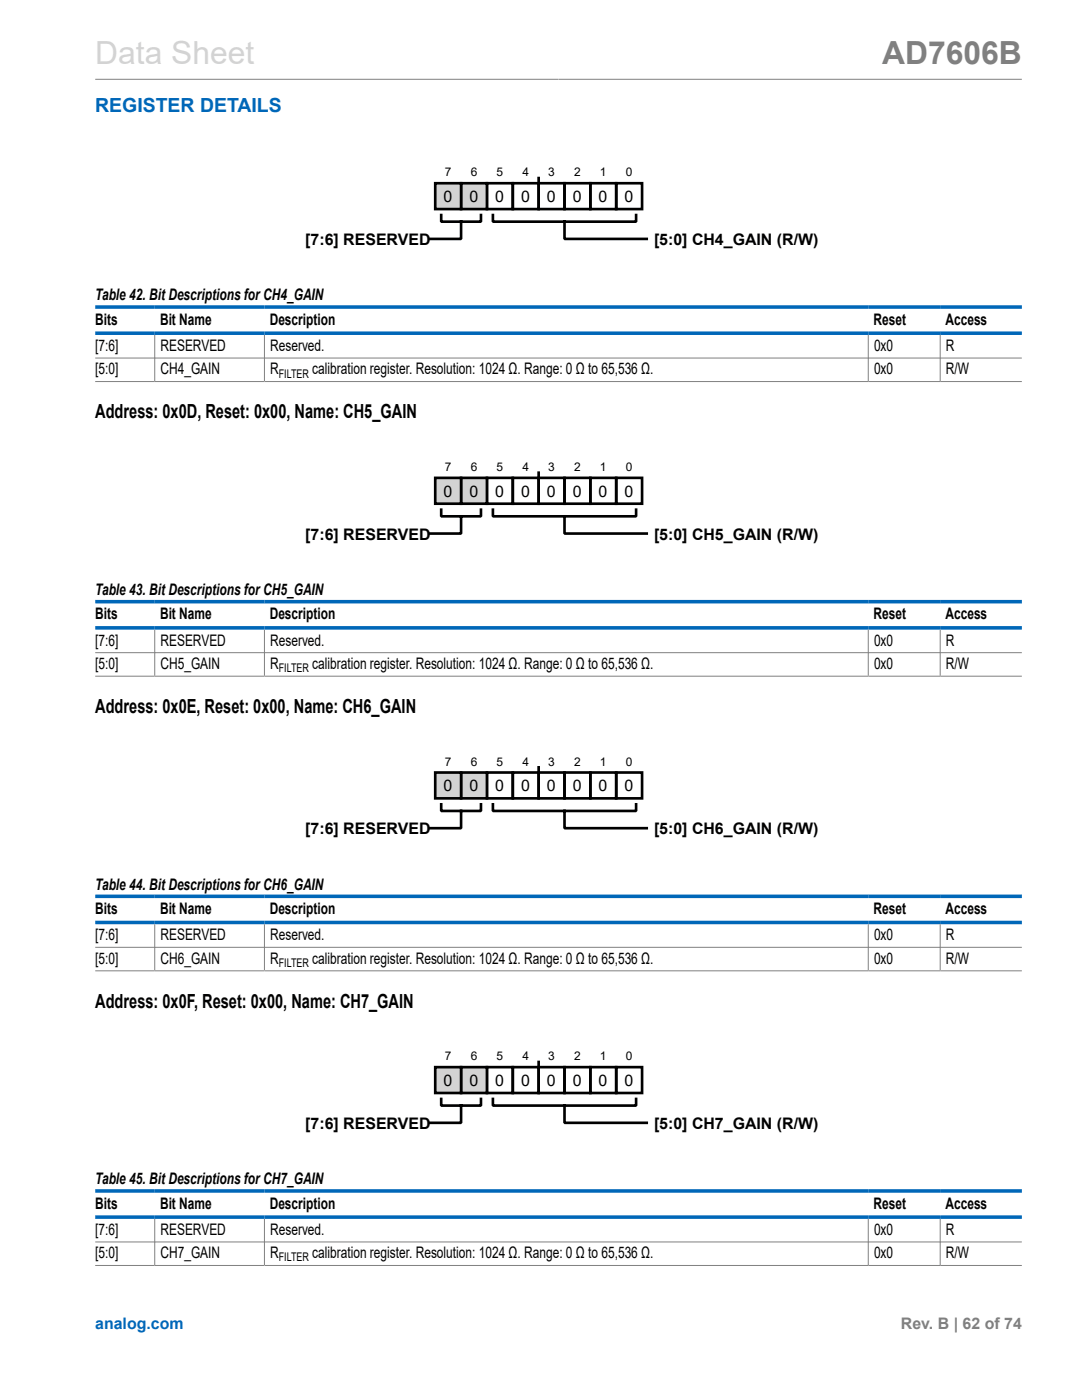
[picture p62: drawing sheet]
<svg xmlns="http://www.w3.org/2000/svg" width="216mm" height="279mm" viewBox="0 0 216 279" stroke-linecap="round" stroke-linejoin="round" font-family="sans-serif">
<defs><g id="words">
<text font-size="6.3" fill="#d3d3d3" x="19" y="12.7">Data Sheet</text>
<text font-size="6.3" fill="#808080" x="176" y="12.7">AD7606B</text>
<text font-size="3.9" fill="#0067b8" x="19" y="22.3">REGISTER DETAILS</text>
<g font-size="3.9">
<text x="19" y="83.5">Address: 0x0D, Reset: 0x00, Name: CH5_GAIN</text>
<text x="19" y="142.3">Address: 0x0E, Reset: 0x00, Name: CH6_GAIN</text>
<text x="19" y="201.1">Address: 0x0F, Reset: 0x00, Name: CH7_GAIN</text>
</g>
<g font-size="3.2">
<text x="88.5" y="40.3">0</text>
<text x="93.7" y="40.3">0</text>
<text x="98.8" y="40.3">0</text>
<text x="104" y="40.3">0</text>
<text x="109.1" y="40.3">0</text>
<text x="114.3" y="40.3">0</text>
<text x="119.5" y="40.3">0</text>
<text x="124.6" y="40.3">0</text>
<text x="60.9" y="48.9">[7:6] RESERVED</text>
<text x="130.5" y="48.9">[5:0] CH4_GAIN (R/W)</text>
<text x="19" y="59.9">Table 42. Bit Descriptions for CH4_GAIN</text>
<text x="19" y="64.8">Bits</text>
<text x="31.9" y="64.8">Bit Name</text>
<text x="53.8" y="64.8">Description</text>
<text x="174.3" y="64.8">Reset</text>
<text x="188.7" y="64.8">Access</text>
<text x="19" y="70">[7:6]</text>
<text x="32" y="70">RESERVED</text>
<text x="53.9" y="70">Reserved.</text>
<text x="174.4" y="70">0x0</text>
<text x="188.8" y="70">R</text>
<text x="19" y="74.7">[5:0]</text>
<text x="32" y="74.7">CH4_GAIN</text>
<text x="53.9" y="74.7">R</text>
<text x="62.3" y="74.7">calibration register. Resolution: 1024 Ω. Range: 0 Ω to 65,536 Ω.</text>
<text x="174.4" y="74.7">0x0</text>
<text x="188.8" y="74.7">R/W</text>
<text x="88.5" y="99.1">0</text>
<text x="93.7" y="99.1">0</text>
<text x="98.8" y="99.1">0</text>
<text x="104" y="99.1">0</text>
<text x="109.1" y="99.1">0</text>
<text x="114.3" y="99.1">0</text>
<text x="119.5" y="99.1">0</text>
<text x="124.6" y="99.1">0</text>
<text x="60.9" y="107.7">[7:6] RESERVED</text>
<text x="130.5" y="107.7">[5:0] CH5_GAIN (R/W)</text>
<text x="19" y="118.7">Table 43. Bit Descriptions for CH5_GAIN</text>
<text x="19" y="123.6">Bits</text>
<text x="31.9" y="123.6">Bit Name</text>
<text x="53.8" y="123.6">Description</text>
<text x="174.3" y="123.6">Reset</text>
<text x="188.7" y="123.6">Access</text>
<text x="19" y="128.8">[7:6]</text>
<text x="32" y="128.8">RESERVED</text>
<text x="53.9" y="128.8">Reserved.</text>
<text x="174.4" y="128.8">0x0</text>
<text x="188.8" y="128.8">R</text>
<text x="19" y="133.5">[5:0]</text>
<text x="32" y="133.5">CH5_GAIN</text>
<text x="53.9" y="133.5">R</text>
<text x="62.3" y="133.5">calibration register. Resolution: 1024 Ω. Range: 0 Ω to 65,536 Ω.</text>
<text x="174.4" y="133.5">0x0</text>
<text x="188.8" y="133.5">R/W</text>
<text x="88.5" y="157.9">0</text>
<text x="93.7" y="157.9">0</text>
<text x="98.8" y="157.9">0</text>
<text x="104" y="157.9">0</text>
<text x="109.1" y="157.9">0</text>
<text x="114.3" y="157.9">0</text>
<text x="119.5" y="157.9">0</text>
<text x="124.6" y="157.9">0</text>
<text x="60.9" y="166.5">[7:6] RESERVED</text>
<text x="130.5" y="166.5">[5:0] CH6_GAIN (R/W)</text>
<text x="19" y="177.5">Table 44. Bit Descriptions for CH6_GAIN</text>
<text x="19" y="182.4">Bits</text>
<text x="31.9" y="182.4">Bit Name</text>
<text x="53.8" y="182.4">Description</text>
<text x="174.3" y="182.4">Reset</text>
<text x="188.7" y="182.4">Access</text>
<text x="19" y="187.6">[7:6]</text>
<text x="32" y="187.6">RESERVED</text>
<text x="53.9" y="187.6">Reserved.</text>
<text x="174.4" y="187.6">0x0</text>
<text x="188.8" y="187.6">R</text>
<text x="19" y="192.3">[5:0]</text>
<text x="32" y="192.3">CH6_GAIN</text>
<text x="53.9" y="192.3">R</text>
<text x="62.3" y="192.3">calibration register. Resolution: 1024 Ω. Range: 0 Ω to 65,536 Ω.</text>
<text x="174.4" y="192.3">0x0</text>
<text x="188.8" y="192.3">R/W</text>
<text x="88.5" y="216.7">0</text>
<text x="93.7" y="216.7">0</text>
<text x="98.8" y="216.7">0</text>
<text x="104" y="216.7">0</text>
<text x="109.1" y="216.7">0</text>
<text x="114.3" y="216.7">0</text>
<text x="119.5" y="216.7">0</text>
<text x="124.6" y="216.7">0</text>
<text x="60.9" y="225.3">[7:6] RESERVED</text>
<text x="130.5" y="225.3">[5:0] CH7_GAIN (R/W)</text>
<text x="19" y="236.3">Table 45. Bit Descriptions for CH7_GAIN</text>
<text x="19" y="241.2">Bits</text>
<text x="31.9" y="241.2">Bit Name</text>
<text x="53.8" y="241.2">Description</text>
<text x="174.3" y="241.2">Reset</text>
<text x="188.7" y="241.2">Access</text>
<text x="19" y="246.4">[7:6]</text>
<text x="19" y="251.1">[5:0]</text>
<text x="32" y="246.4">RESERVED</text>
<text x="32" y="251.1">CH7_GAIN</text>
<text x="53.9" y="246.4">Reserved.</text>
<text x="53.9" y="251.1">R</text>
<text x="62.3" y="251.1">calibration register. Resolution: 1024 Ω. Range: 0 Ω to 65,536 Ω.</text>
<text x="174.4" y="246.4">0x0</text>
<text x="174.4" y="251.1">0x0</text>
<text x="188.8" y="246.4">R</text>
<text x="188.8" y="251.1">R/W</text>
</g>
<text font-size="3.2" fill="#0067b8" x="19" y="265.3">analog.com</text>
<text font-size="3.2" fill="#808080" x="179.8" y="265.3">Rev. B | 62 of 74</text>
<g font-size="2.4">
<text x="88.8" y="35.2">7</text>
<text x="93.9" y="35.2">6</text>
<text x="99.1" y="35.2">5</text>
<text x="104.2" y="35.2">4</text>
<text x="109.4" y="35.2">3</text>
<text x="114.6" y="35.2">2</text>
<text x="119.7" y="35.2">1</text>
<text x="124.9" y="35.2">0</text>
<text x="55.6" y="75.4">FILTER</text>
<text x="88.8" y="94">7</text>
<text x="93.9" y="94">6</text>
<text x="99.1" y="94">5</text>
<text x="104.2" y="94">4</text>
<text x="109.4" y="94">3</text>
<text x="114.6" y="94">2</text>
<text x="119.7" y="94">1</text>
<text x="124.9" y="94">0</text>
<text x="55.6" y="134.2">FILTER</text>
<text x="88.8" y="152.8">7</text>
<text x="93.9" y="152.8">6</text>
<text x="99.1" y="152.8">5</text>
<text x="104.2" y="152.8">4</text>
<text x="109.4" y="152.8">3</text>
<text x="114.6" y="152.8">2</text>
<text x="119.7" y="152.8">1</text>
<text x="124.9" y="152.8">0</text>
<text x="55.6" y="193">FILTER</text>
<text x="88.8" y="211.6">7</text>
<text x="93.9" y="211.6">6</text>
<text x="99.1" y="211.6">5</text>
<text x="104.2" y="211.6">4</text>
<text x="109.4" y="211.6">3</text>
<text x="114.6" y="211.6">2</text>
<text x="119.7" y="211.6">1</text>
<text x="124.9" y="211.6">0</text>
<text x="55.6" y="251.8">FILTER</text>
</g>
</g></defs>
<path d="M19 15.8h184.9" fill="none" stroke="#808080" stroke-width=".2"/>
<path d="M97.2 36.6h5.1v5.1h-5.1zM102.3 36.6h5.2v5.1h-5.2zM107.5 36.6h5.1v5.1h-5.1zM112.6 36.6h5.2v5.1h-5.2zM117.8 36.6h5.2v5.1h-5.2zM123 36.6h5.1v5.1h-5.1z" fill="none" stroke="#000" stroke-width=".53"/>
<path d="M92 36.6h5.2v5.1h-5.2z" fill-rule="evenodd" fill="#d3d3d3"/>
<path d="M92 36.6h5.2v5.1h-5.2z" fill="none" stroke="#000" stroke-width=".53"/>
<path d="M86.8 36.6h5.2v5.1h-5.2z" fill-rule="evenodd" fill="#d3d3d3"/>
<path d="M86.8 36.6h5.2v5.1h-5.2zM107.5 35.5v1.1M88 42.9v1.3h8v-1.3M92 44.2v3.5h-6.3M98.4 42.9v1.3h28.5v-1.3M112.6 44.2v3.5h16.4M97.2 95.4h5.1v5.1h-5.1zM102.3 95.4h5.2v5.1h-5.2zM107.5 95.4h5.1v5.1h-5.1zM112.6 95.4h5.2v5.1h-5.2zM117.8 95.4h5.2v5.1h-5.2zM123 95.4h5.1v5.1h-5.1z" fill="none" stroke="#000" stroke-width=".53"/>
<path d="M19 61.3h184.9M19 66.5h184.9" fill="none" stroke="#0067b8" stroke-width=".71"/>
<path d="M19 71.5h184.9M19 76.1h184.9M30.9 66.9v9.2M52.8 66.9v9.2M173.3 66.9v9.2M187.6 66.9v9.2" fill="none" stroke="#808080" stroke-width=".2"/>
<path d="M92 95.4h5.2v5.1h-5.2z" fill-rule="evenodd" fill="#d3d3d3"/>
<path d="M92 95.4h5.2v5.1h-5.2z" fill="none" stroke="#000" stroke-width=".53"/>
<path d="M86.8 95.4h5.2v5.1h-5.2z" fill-rule="evenodd" fill="#d3d3d3"/>
<path d="M86.8 95.4h5.2v5.1h-5.2zM107.5 94.3v1.1M88 101.7v1.3h8v-1.3M92 103v3.5h-6.3M98.4 101.7v1.3h28.5v-1.3M112.6 103v3.5h16.4M97.2 154.2h5.1v5.1h-5.1zM102.3 154.2h5.2v5.1h-5.2zM107.5 154.2h5.1v5.1h-5.1zM112.6 154.2h5.2v5.1h-5.2zM117.8 154.2h5.2v5.1h-5.2zM123 154.2h5.1v5.1h-5.1z" fill="none" stroke="#000" stroke-width=".53"/>
<path d="M19 120.1h184.9M19 125.3h184.9" fill="none" stroke="#0067b8" stroke-width=".71"/>
<path d="M19 130.3h184.9M19 134.9h184.9M30.9 125.7v9.2M52.8 125.7v9.2M173.3 125.7v9.2M187.6 125.7v9.2" fill="none" stroke="#808080" stroke-width=".2"/>
<path d="M92 154.2h5.2v5.1h-5.2z" fill-rule="evenodd" fill="#d3d3d3"/>
<path d="M92 154.2h5.2v5.1h-5.2z" fill="none" stroke="#000" stroke-width=".53"/>
<path d="M86.8 154.2h5.2v5.1h-5.2z" fill-rule="evenodd" fill="#d3d3d3"/>
<path d="M86.8 154.2h5.2v5.1h-5.2zM107.5 153.1v1.1M88 160.5v1.3h8v-1.3M92 161.8v3.5h-6.3M98.4 160.5v1.3h28.5v-1.3M112.6 161.8v3.5h16.4M97.2 213h5.1v5.1h-5.1zM102.3 213h5.2v5.1h-5.2zM107.5 213h5.1v5.1h-5.1zM112.6 213h5.2v5.1h-5.2zM117.8 213h5.2v5.1h-5.2zM123 213h5.1v5.1h-5.1z" fill="none" stroke="#000" stroke-width=".53"/>
<path d="M19 178.9h184.9M19 184.1h184.9" fill="none" stroke="#0067b8" stroke-width=".71"/>
<path d="M19 189.1h184.9M19 193.8h184.9M30.9 184.5v9.2M52.8 184.5v9.2M173.3 184.5v9.2M187.6 184.5v9.2" fill="none" stroke="#808080" stroke-width=".2"/>
<path d="M92 213h5.2v5.1h-5.2z" fill-rule="evenodd" fill="#d3d3d3"/>
<path d="M92 213h5.2v5.1h-5.2z" fill="none" stroke="#000" stroke-width=".53"/>
<path d="M86.8 213h5.2v5.1h-5.2z" fill-rule="evenodd" fill="#d3d3d3"/>
<path d="M86.8 213h5.2v5.1h-5.2zM88 219.3v1.3h8v-1.3M98.4 219.3v1.3h28.5v-1.3M107.5 211.9v1.1M92 220.6v3.5h-6.3M112.6 220.6v3.5h16.4" fill="none" stroke="#000" stroke-width=".53"/>
<path d="M19 237.7h184.9M19 242.9h184.9" fill="none" stroke="#0067b8" stroke-width=".71"/>
<path d="M19 247.9h184.9M19 252.6h184.9M30.9 243.3v9.2M52.8 243.3v9.2M173.3 243.3v9.2M187.6 243.3v9.2" fill="none" stroke="#808080" stroke-width=".2"/>
<use href="#words"/>
</svg>
